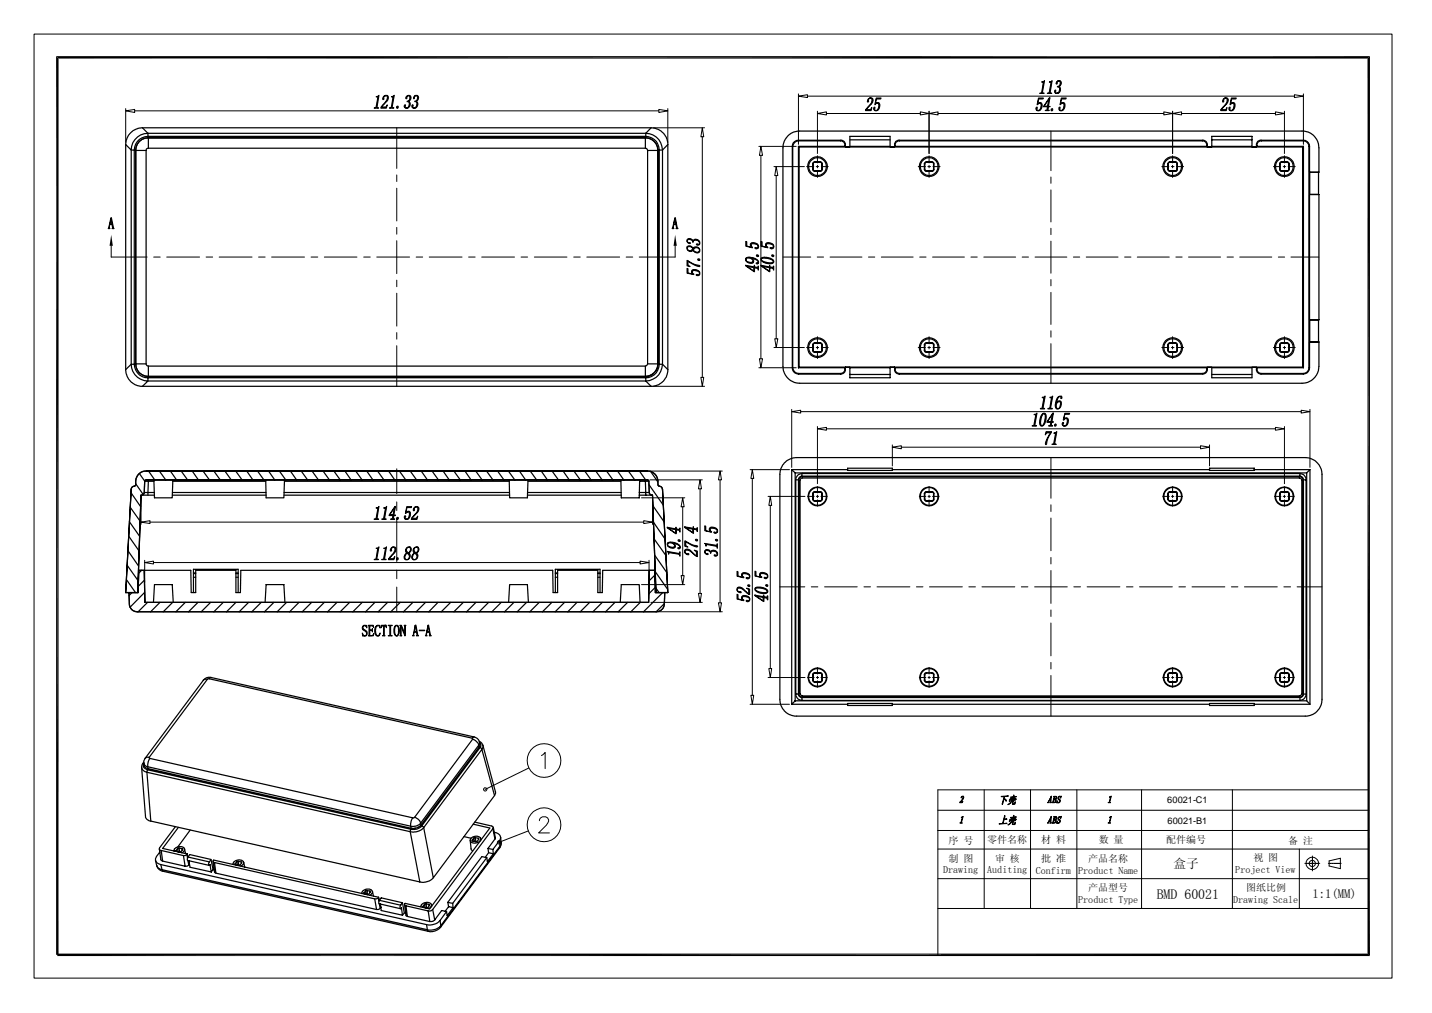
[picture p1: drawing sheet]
<svg xmlns="http://www.w3.org/2000/svg" width="297mm" height="210mm" viewBox="0 0 297 210" stroke-linecap="round" stroke-linejoin="round" font-family="sans-serif">
<defs><g id="words">
<text font-size="2.9" x="239.9" y="186.3">BMD 60021</text>
<g font-size="2.6">
<text x="243.4" y="180">盒子</text>
<text x="272.2" y="186.2">1:1(MM)</text>
</g>
<g font-size="2.1">
<text x="196.7" y="174.9">序 号</text>
<text x="196.7" y="178.6">制 图</text>
<text x="204.8" y="174.8">零件名称</text>
<text x="206.4" y="178.6">审 核</text>
<text x="215.9" y="178.7">批 准</text>
<text x="215.9" y="174.8">材 料</text>
<text x="225.7" y="178.7">产品名称</text>
<text x="227.9" y="174.8">数 量</text>
<text x="241.8" y="174.8">配件编号</text>
<text x="260" y="178.6">视 图</text>
<text x="267.2" y="174.9">备 注</text>
<text x="195.6" y="181.1">Drawing</text>
<text x="204.7" y="181.1">Auditing</text>
<text x="214.8" y="181.2">Confirm</text>
<text x="223.6" y="181.2">Product Name</text>
<text x="225.7" y="184.8">产品型号</text>
<text x="256.2" y="181.1">Project View</text>
<text x="258.5" y="184.7">图纸比例</text>
<text x="223.6" y="187.2">Product Type</text>
<text x="255.7" y="187.2">Drawing Scale</text>
</g>
<g font-size="1.9">
<text x="242.1" y="166.5">60021-C1</text>
<text x="242.1" y="170.8">60021-B1</text>
</g>
</g></defs>
<g fill="none" stroke="#000" stroke-width=".21">
<path d="M7.1 7.1h281.6v195.7h-281.6zM165.6 19.9l1.9-.3v.6zM165.6 19.5v10.4M167.5 19.9h101M268.5 19.6l1.8 .3-1.8 .3zM270.3 19.5v10.4M26.1 23l1.8-.3v.6zM26.1 22.5v7M27.9 23h108.7M82.3 26.5v8.4M82.3 36.3v1.3M82.3 39v6.8"/>
<path d="M135.5 26.5h10.6M136.6 22.7l1.9 .3-1.9 .3zM138.5 22.5v7M145.7 26.5l.3 1.9h-.6zM145.7 28.4v49.8M157.4 30.3h7.7M157.8 30.3l.3 1.9h-.6zM157.8 32.2v42.2M160.5 34.5h6.3M161 34.5l.3 1.9h-.6zM161 36.4v33.8M167.3 34.5h1.5"/>
<path d="M169.3 34.5h.5M169.5 23.5l1.9-.3v.6zM169.5 23.1v8.7M169.5 32.3v1.5M169.5 34.3v.5M169.5 35.3v1.5M170.3 34.5h1.5M171.4 23.5h19.5M190.4 34.5h1.5M190.9 23.2l1.8 .3-1.8 .3zM192.4 34.5h.6M192.7 23.5l1.9-.3v.6z"/>
<path d="M192.7 23.1v8.7M192.7 32.3v1.5M192.7 34.3v.5M192.7 35.3v1.5M193.5 34.5h1.5M194.6 23.5h46.8M218 27.2v8.2M218 36.7v1.3M218 39.4v6.6M241 34.5h1.4M241.4 23.2l1.8 .3-1.8 .3zM242.9 34.5h.6"/>
<path d="M243.2 23.5l1.9-.3v.6zM243.2 23.1v8.7M243.2 32.3v1.5M243.2 34.3v.5M243.2 35.3v1.5M244 34.5h1.5M245.1 23.5h19.4M264.1 34.5h1.5M264.5 23.2l1.9 .3-1.9 .3zM266.1 34.5h.5M266.4 23.1v8.7M266.4 32.3v1.5"/>
<path d="M266.4 34.3v.5M266.4 35.3v1.5M267.2 34.5h1.4M23.1 51v2.3h7.4M31.9 53.3h1.3M34.6 53.3h6.8M42.7 53.3h1.4M45.5 53.3h6.8M53.6 53.3h1.4M56.3 53.3h6.9M64.5 53.3h1.4M67.3 53.3h6.7"/>
<path d="M75.4 53.3h1.4M78.1 53.3h6.9M82.3 47.2v1.3M82.3 49.9v6.8M82.3 58.1v1.3M86.3 53.3h1.4M89 53.3h6.8M97.2 53.3h1.3M99.9 53.3h6.8M108.1 53.3h1.3M110.8 53.3h6.8M119 53.3h1.3"/>
<path d="M121.7 53.3h6.8M129.9 53.3h1.3M140 51v2.3h-7.4M162.4 53.3h5.7M169.5 53.3h1.3M172.2 53.3h6.6M180.1 53.3h1.3M182.8 53.3h6.6M190.7 53.3h1.4M193.4 53.3h6.6M201.4 53.3h1.3M204 53.3h6.6"/>
<path d="M212 53.3h1.3M214.7 53.3h6.6M218 47.3v1.3M218 50v6.6M218 57.9v1.4M222.6 53.3h1.3M225.3 53.3h6.6M233.2 53.3h1.4M235.9 53.3h6.6M243.9 53.3h1.3M246.5 53.3h6.6M254.5 53.3h1.3"/>
<path d="M257.1 53.3h6.7M265.1 53.3h1.3M267.8 53.3h5.8M82.3 60.8v6.8M82.3 69v1.3M82.3 71.7v8.4M145.4 78.2h.6l-.3 1.9zM157.4 76.2h7.7M157.5 74.4h.6l-.3 1.8zM160.5 72h6.3M160.7 70.2h.6l-.3 1.8zM167.3 72h1.5"/>
<path d="M169.3 72h.5M169.5 69.8v1.5M169.5 71.8v.5M169.5 72.8v1.5M170.3 72h1.5M190.4 72h1.5M192.4 72h.6M192.7 69.8v1.5M192.7 71.8v.5M192.7 72.8v1.5M193.5 72h1.5M218 60.6v6.7"/>
<path d="M218 68.6v1.3M218 71.2v8.3M241 72h1.4M242.9 72h.6M243.2 69.8v1.5M243.2 71.8v.5M243.2 72.8v1.5M244 72h1.5M264.1 72h1.5M266.1 72h.5M266.4 69.8v1.5M266.4 71.8v.5"/>
<path d="M266.4 72.8v1.5M267.2 72h1.4M82.3 97.2v5.1M134.8 99.5h10.9M134.8 97.7h15M135.5 80.1h10.6M145.2 99.5l.3 1.8h-.6zM149.3 97.7l.3 1.8h-.6zM149.3 99.5v25.5M155.6 97.4h8.1M156 97.4l.3 1.8h-.6zM156 99.2v44.9"/>
<path d="M164.2 85.3l1.9-.3v.6zM164.2 84.9v12M166.1 85.3h103.8M169.5 88.9l1.9-.3v.6zM169.5 88.4v11.9M171.4 88.9h93.1M185.1 92.7l1.8-.3v.6zM185.1 92.2v4.4M186.9 92.7h62.1M218 94.9v8.4M249 92.4l1.9 .3-1.9 .3zM250.9 92.2v4.4"/>
<path d="M264.5 88.6l1.9 .3-1.9 .3zM266.4 88.4v11.9M269.9 85l1.8 .3-1.8 .3zM271.7 84.9v12M29.2 108.2l1.9-.3v.6zM29.2 103.7v5M30 116.6l1.8-.3v.6zM30 116.2v4.5M31.1 108.2h102.4M31.8 116.6h100.9M82.3 104v1.8M82.3 107.6v8.8"/>
<path d="M82.3 118.2v1.8M132.7 116.3l1.9 .3-1.9 .3zM133 103.2h9M133.5 107.9l1.8 .3-1.8 .3zM134.6 116.2v4.5M135.3 103.7v5M141.3 119.3h.6l-.3 1.9zM141.6 103.2l.3 1.9h-.6zM141.6 105.1v14.2M145.2 101.3v21.7M159.3 102.9h7.7M159.8 102.9l.3 1.9h-.6z"/>
<path d="M159.8 104.8v33.8M167.5 102.9h1.4M169.3 102.9h.5M169.5 100.9v1.3M169.5 102.7v.5M169.5 103.6v1.3M170.3 102.9h1.3M190.7 102.9h1.3M192.5 102.9h.4M192.7 100.9v1.3M192.7 102.7v.5M192.7 103.6v1.3"/>
<path d="M193.4 102.9h1.4M218 104.6v1.4M218 107.4v6.8M218 115.6v1.3M218 118.3v6.8M241.2 102.9h1.3M243 102.9h.5M243.2 100.9v1.3M243.2 102.7v.5M243.2 103.6v1.3M243.9 102.9h1.4M264.3 102.9h1.4"/>
<path d="M266.1 102.9h.5M266.4 100.9v1.3M266.4 102.7v.5M266.4 103.6v1.3M267.1 102.9h1.3M82.3 121.7v5.1M133 121.2h9M135 124.9h10.7M136.6 126.8h13.2M144.9 123h.6l-.3 1.9zM149 125h.6l-.3 1.8zM159.5 138.6h.6l-.3 1.9z"/>
<path d="M161.7 121.7h5.2M168.3 121.7h1.3M169.5 138.4v1.3M171 121.7h6.8M179.2 121.7h1.3M181.9 121.7h6.8M190.1 121.7h1.3M192.7 138.4v1.3M192.8 121.7h6.8M200.9 121.7h1.4M203.7 121.7h6.8M211.8 121.7h1.4"/>
<path d="M214.6 121.7h6.8M218 126.4v1.4M218 129.2v6.8M218 137.3v1.4M222.7 121.7h1.4M225.5 121.7h6.8M233.6 121.7h1.4M236.3 121.7h6.9M243.2 138.4v1.3M244.5 121.7h1.4M247.2 121.7h6.8M255.4 121.7h1.3"/>
<path d="M258.1 121.7h6.8M266.3 121.7h1.4M266.4 138.4v1.3M269 121.7h5.2M109.7 159.2l-9.1 4.5M112.3 156.6l.8-.6v3.3M155.6 146h8.1M155.7 144.1h.6l-.3 1.9zM159.3 140.5h7.7M167.5 140.5h1.4M169.3 140.5h.5M169.5 140.2v.5"/>
<path d="M169.5 141.1v1.4M170.3 140.5h1.3M190.7 140.5h1.3M192.5 140.5h.4M192.7 140.2v.5M192.7 141.1v1.4M193.4 140.5h1.4M218 140v8.5M241.2 140.5h1.3M243 140.5h.5M243.2 140.2v.5M243.2 141.1v1.4"/>
<path d="M243.9 140.5h1.4M264.3 140.5h1.4M266.1 140.5h.5M266.4 140.2v.5M266.4 141.1v1.4M267.1 140.5h1.3M109.6 172.2l-6.1 2.4M111.9 170.1a.81 .81 0 0 1 .6-.8h.6a.8 .8 0 0 1 .5 1.3l-1.9 2.1h2.3M194.5 168h89.4M194.5 172.2h89.4M194.5 176h89.4M204.1 163.7v24.6"/>
<path d="M213.7 163.7v24.6M223.3 163.7v24.6M236.8 163.7v24.6M255.6 163.7v24.6M269.5 176v12.3M270.6 179h.4M271.1 179h2.2M272.2 177.5v.2M272.2 177.8h.1M272.2 177.9v.4M272.2 178.4v.4M272.2 178.9v1.6"/>
<path d="M273.3 179h.4M275.5 179h.8M275.7 178.5l2.3-.6v2.2l-2.3-.6zM276.3 179h.4M276.8 179h.1M276.9 179h.3M277.3 179h.1M277.4 179h.4M277.9 179h.3M283.9 163.7h-89.4v34.2M194.5 188.3h89.4M194.5 182.2h89.4"/>
<path d="M195.2 197.9h88.7"/>
<circle cx="112.8" cy="157.7" r="3.5"/>
<circle cx="100.6" cy="163.6" r=".33"/>
<circle cx="103.5" cy="174.6" r=".36"/>
<circle cx="112.8" cy="171" r="3.5"/>
<circle cx="272.2" cy="179" r="1.29"/>
<circle cx="272.2" cy="179" r=".65"/>
</g>
<path d="M11.6 11.6h272.5l-272 .5zM12.1 12.1l272-.5-.5 .5zM283.6 12.1l.5 186.1-.5-.5zM284.1 11.6v186.6l-.5-186.1zM23.1 48.7l.3 2.3h-.7zM140 48.7l.4 2.3h-.7zM11.6 11.6l.5 186.3h-.5zM11.6 11.6l.5 .5v185.8zM11.9 197.7h271.7l-271.7 .5zM11.9 198.2l271.7-.5 .5 .5z" fill="#000"/>
<g fill="none" stroke="#000" stroke-width=".25">
<path d="M26.1 30v46.6M27.8 31.1h.3M28.1 31.1h-.9v44.4M28.1 31.1l2.2 .1M28.1 31.1v44.4M29.5 26.5a3.5 3.5 0 0 0-3.4 3.5M29.5 26.5h105.5M29.5 26.5l1.2 1.1M30.3 31.2v44.2M30.7 28.6a2.53 2.53 0 0 0-2.6 2.5M30.7 27.6a3.5 3.5 0 0 0-3.5 3.5l-1.1-1.1M30.7 27.6v1"/>
<path d="M30.7 27.6h103.2M30.7 28.6h.1M30.7 28.6h103.2h-103.1M30.7 28.3l.1 .3M30.8 28.6a2.6 2.6 0 0 0-2.7 2.6M30.8 30.7l-.3 .1-.2 .4M30.8 28.6v2.1M30.8 30.7h103.1M133.9 28.3h-103.2a2.85 2.85 0 0 0-2.9 2.8v44.4M133.9 28.6a2.54 2.54 0 0 1 2.6 2.5M133.9 28.6a2.6 2.6 0 0 1 2.5 2.6M133.9 30.7l.2 .1 .2 .4"/>
<path d="M133.9 28.6v2.1M133.9 28.3a2.85 2.85 0 0 1 2.8 2.8v44.4a2.77 2.77 0 0 1-2.8 2.8h-103.2a2.77 2.77 0 0 1-2.9-2.8M133.9 27.6a3.5 3.5 0 0 1 3.5 3.5M133.9 28.3v.3M133.9 27.6v.7M134.3 31.2v44.2M134.3 31.2h2.1M135 26.5a3.5 3.5 0 0 1 3.5 3.5M135 26.5l-1.1 1.1M136.4 31.2v44.2M136.5 31.1v44.4M136.5 31.1h.2"/>
<path d="M136.5 31.1h.9M136.5 31.1l-.1 .1M137.4 31.1v44.4M138.5 30v46.6M138.5 30l-1.1 1.1M164.3 30.3v45.9M164.3 30.3h.1M164.4 30.3v45.9M165.6 29.1a1.27 1.27 0 0 0-1.3 1.2M165.6 29.2a1.23 1.23 0 0 0-1.2 1.1M165.6 29.1v.1M165.6 30.3v45.9"/>
<path d="M165.6 30.3l.1 .2M165.6 30.3h9.7M165.6 29.2h8.7M165.6 29.1h8.8M165.7 30.5v45.6M165.7 30.5h104.5M168.6 35.1l.3 .4M168.6 33.9v1.2M168.6 33.9v.1M168.6 35.1l.2 .3h.2M168.6 34v1.1M168.6 35.1h.1"/>
<path d="M168.9 33.6l-.3 .3M168.9 33.6h.1M168.9 35.5h1.2M168.9 33.6h1.2M169 33.6l-.2 .1-.2 .3M169 35.4l-.1 .1M169 35.4h1.1M169 33.6h1.1M170.1 33.6l.4 .4M170.1 35.4v.1M170.1 33.6h.3l.1 .3M170.1 33.6h.1"/>
<path d="M170.5 35.1l-.2 .3h-.2M170.5 34v1.1M170.5 35.1h.1M170.5 35.1l-.1 .3-.3 .1M170.5 33.9v1.2M170.5 33.9v.1M174.3 29.2l.7 .3 .3 .6M174.4 29.1l.6 .2 .3 .7M174.4 29.1l-.1 .1M175.3 30.1v.2M175.3 30.3v.1M175.3 30v.1"/>
<path d="M175.3 30v.4M175.3 30.4h1v-2.1h8.3v2.1h.9M176.3 30.3h8.3M176.3 29h8.3M185.5 30v.4M185.5 30l.1 .1M185.6 30.3l-.1 .1M185.6 30.1v.2M185.6 30.3h64.7M186.5 29.1l-.7 .2-.3 .7M186.5 29.1l.1 .1M186.5 29.1h63"/>
<path d="M186.6 29.2l-.7 .2-.3 .7M186.6 29.2h62.8M191.7 35.1l.4 .4M191.7 33.9v1.2M191.7 33.9l.1 .1M191.8 35.1l.2 .3h.2M191.8 35.1h-.1M191.8 34v1.1M192.1 33.6l-.4 .3M192.1 33.6h.1M192.1 35.5h1.2M192.1 33.6h1.2"/>
<path d="M192.2 33.6l-.4 .4M192.2 35.4l-.1 .1M192.2 35.4h1M192.2 33.6h1M193.2 33.6l.4 .4M193.2 35.4l.1 .1M193.3 33.6l.4 .2v.1M193.3 33.6h-.1M193.6 35.1l-.1 .3h-.3M193.6 34v1.1M193.6 35.1h.1M193.7 35.1v.2l-.4 .2"/>
<path d="M193.7 33.9l-.1 .1M193.7 33.9v1.2M242.2 35.1l.4 .4M242.2 33.9v1.2M242.2 33.9l.1 .1M242.3 35.1l.2 .3h.2M242.3 35.1h-.1M242.3 34v1.1M242.6 33.6l-.4 .3M242.6 35.5h1.2M242.6 33.6h1.2M242.6 33.6h.1"/>
<path d="M242.7 33.6l-.4 .4M242.7 35.4l-.1 .1M242.7 35.4h1M242.7 33.6h1M243.7 33.6l.4 .4M243.7 35.4l.1 .1M243.8 33.6l.3 .1 .1 .2M243.8 33.6h-.1M244.1 35.1l-.1 .3h-.3M244.1 34v1.1M244.1 35.1h.1M244.2 35.1l-.1 .2-.3 .2"/>
<path d="M244.2 33.9l-.1 .1M244.2 33.9v1.2M249.4 29.2l.6 .2 .3 .7M249.5 29.1l.6 .2 .3 .7M249.5 29.1l-.1 .1M250.3 30.1v.2M250.3 30.3l.1 .1M250.4 30l-.1 .1M250.4 30.4h.9v-2.1h8.4v2.1h.9M250.4 30v.4M251.3 30.3h8.4M251.3 29h8.4"/>
<path d="M260.6 30v.4M260.6 30l.1 .1M260.7 30.3l-.1 .1M260.7 30.3h9.6M260.7 30.1v.2M261.5 29.1l-.7 .3-.2 .6M261.5 29.1h8.8M261.5 29.1l.1 .1M261.6 29.2l-.6 .2-.3 .7M261.6 29.2h8.7M265.4 35.1l.1 .2 .3 .2M265.4 33.9v1.2"/>
<path d="M265.4 33.9l.1 .1M265.5 35.1l.1 .3h.2M265.5 35.1h-.1M265.5 34v1.1M265.8 33.6l-.3 .1-.1 .2M265.8 35.5h1.2M265.8 33.6h1.2M265.8 33.6h.1M265.8 33.6l-.3 .4M265.8 35.4h1.1M265.8 33.6h1.1M265.8 35.4v.1"/>
<path d="M266.9 33.6l.3 .1 .1 .3M266.9 35.4l.1 .1M267 33.6l.4 .3M267 33.6h-.1M267.3 35.1l-.1 .2-.3 .1M267.3 34v1.1M267.3 35.1h.1M267.4 35.1l-.4 .4M267.4 33.9l-.1 .1M267.4 33.9v1.2M270.2 30.5v45.6M270.3 29.1a1.27 1.27 0 0 1 1.3 1.2"/>
<path d="M270.3 29.2a1.16 1.16 0 0 1 1.2 1.1M270.3 30.3l-.1 .2M270.3 29.1v.1M270.3 30.3v45.9M271.5 30.3h.1M271.5 30.3v45.9M271.6 35.7h2M271.6 30.3v5.4M271.6 35.7h.1M271.6 35.7v4.6M273.5 35.7v4.6M273.6 35.7h-2"/>
<path d="M273.6 35.7v-5.1a3.5 3.5 0 0 0-3.6-3.4h-104.1a3.5 3.5 0 0 0-3.5 3.4v45.4a3.5 3.5 0 0 0 3.5 3.5h104.1a3.5 3.5 0 0 0 3.6-3.5v-5.1M271.6 40.3h2M271.6 40.3v26M271.6 40.3h1.9M271.6 40.3h.1M273.5 40.3h.1M273.6 40.3v26M26.1 76.6a3.5 3.5 0 0 0 3.4 3.5M27.2 75.5a3.5 3.5 0 0 0 3.5 3.5l-1.2 1.1M27.2 75.5h.9M27.2 75.5l-1.1 1.1M27.8 75.5h.3"/>
<path d="M28.1 75.5a2.53 2.53 0 0 0 2.6 2.6M30.3 75.4v.2l.5 .3M30.3 75.4h-2.2a2.6 2.6 0 0 0 2.7 2.6M30.7 78.1h103.2M30.7 78.1v.9h103.2M30.8 75.9h103.1M30.8 75.9l-.1 2.4M30.8 78l-.1 .1M133.9 75.9v2.4M133.9 78.2h.1M133.9 78.2v.8M133.9 79l1.1 1.1"/>
<path d="M134.3 75.4l-.4 .5M134.3 75.4h2.1M135.4 77.5l-1.5 .7M135.4 77.5l-.7 .4-.8 .2M136 77l-.6 .5M136.4 75.4a2.6 2.6 0 0 1-2.5 2.6M136.4 75.4l.1 .1M136.5 75.7l-.2 .8-.3 .5M136.5 75.5l-.2 .8-.3 .7M136.5 75.5h.9M137.4 75.5a3.5 3.5 0 0 1-3.5 3.5M137.4 75.5l1.1 1.1"/>
<path d="M138.5 76.6a3.4 3.4 0 0 1-3.5 3.5M164.3 76.2a1.25 1.25 0 0 0 1.3 1.3M164.3 76.2h.1M164.4 76.2a1.23 1.23 0 0 0 1.2 1.2M165.6 77.4v.1M165.6 77.5h8.8M165.6 77.4h8.7M165.6 76.2h9.7M165.7 76.1l-.1 .1M165.7 76.1h104.5M168.6 72.7l.1 .3h.2M168.6 71.5v1.2"/>
<path d="M168.6 71.5h.1M168.6 72.6l.1 .2 .3 .2M168.6 71.5v1.1M168.6 72.6v.1M168.9 71.1l-.3 .4M168.9 71.1l.1 .1M168.9 73h1.2M168.9 71.1h1.2M169 71.2l-.3 .1-.1 .2M169 73h-.1M169 73h1.1M169 71.2h1.1"/>
<path d="M170.1 71.2l.4 .3M170.1 73h.1M170.1 71.1l.3 .1 .1 .3M170.1 71.1v.1M170.5 72.6l-.4 .4M170.5 71.5v1.1M170.5 72.6v.1M170.5 72.7l-.1 .3h-.3M170.5 71.5v1.2M170.5 71.5h.1M174.3 77.4l.1 .1M175.3 76.5l-.3 .6-.7 .3"/>
<path d="M175.3 76.5v.1M175.3 76.2v.3M175.3 76.6l-.3 .7-.6 .2M175.3 76.2v.4M175.3 76.2h1v2.1h8.3v-2.1h.9M175.3 76.2h.1M176.3 77.6h8.3M176.3 76.2h8.3M185.5 76.6l.3 .7 .7 .2M185.5 76.2h.1M185.5 76.2v.4M185.6 76.5l.4 .8 .6 .1"/>
<path d="M185.6 76.2v.3M185.6 76.2h64.7M185.6 76.5l-.1 .1M186.5 77.5h63M186.6 77.4h62.8M186.6 77.4l-.1 .1M191.7 72.7l.2 .3h.2M191.7 71.5h.1M191.7 71.5v1.2M191.8 72.6l.4 .4M191.8 71.5v1.1M191.8 72.6l-.1 .1"/>
<path d="M192.1 71.1l-.4 .4M192.1 71.1l.1 .1M192.1 73h1.2M192.1 71.1h1.2M192.2 71.2l-.4 .3M192.2 73h1M192.2 71.2h1M192.2 73h-.1M193.2 71.2l.4 .3M193.2 73h.1M193.3 71.1l.4 .2v.2M193.3 71.1l-.1 .1"/>
<path d="M193.6 72.6l-.4 .4M193.6 72.6l.1 .1M193.6 71.5v1.1M193.7 72.7v.1l-.4 .2M193.7 71.5v1.2M193.7 71.5h-.1M242.2 72.7l.2 .3h.2M242.2 71.5h.1M242.2 71.5v1.2M242.3 72.6l.4 .4M242.3 71.5v1.1M242.3 72.6l-.1 .1"/>
<path d="M242.6 71.1l-.4 .4M242.6 73h1.2M242.6 71.1h1.2M242.6 71.1l.1 .1M242.7 71.2l-.4 .3M242.7 73h1M242.7 71.2h1M242.7 73h-.1M243.7 71.2l.4 .3M243.7 73h.1M243.8 71.1l.3 .1 .1 .3M243.8 71.1l-.1 .1"/>
<path d="M244.1 72.6l-.4 .4M244.1 72.6l.1 .1M244.1 71.5v1.1M244.2 72.7l-.2 .3h-.2M244.2 71.5v1.2M244.2 71.5h-.1M249.4 77.4l.1 .1M250.3 76.5l-.4 .8-.5 .1M250.3 76.5l.1 .1M250.3 76.2v.3M250.4 76.6l-.3 .7-.6 .2M250.4 76.2h.9v2.1h8.4v-2.1h.9"/>
<path d="M250.4 76.2v.4M250.4 76.2h-.1M251.3 77.6h8.4M251.3 76.2h8.4M260.6 76.6l.2 .6 .7 .3M260.6 76.2h.1M260.6 76.2v.4M260.7 76.5l.4 .8 .5 .1M260.7 76.2h9.6M260.7 76.2v.3M260.7 76.5l-.1 .1M261.5 77.5h8.8"/>
<path d="M261.6 77.4h8.7M261.6 77.4l-.1 .1M265.4 72.7l.1 .3h.3M265.4 71.5h.1M265.4 71.5v1.2M265.5 72.6l.3 .4M265.5 71.5v1.1M265.5 72.6l-.1 .1M265.8 71.1l-.3 .1-.1 .3M265.8 73h1.2M265.8 71.1h1.2M265.8 71.1v.1"/>
<path d="M265.8 71.2l-.3 .3M265.8 73h1.1M265.8 71.2h1.1M265.8 73h.1M266.9 71.2l.3 .1 .1 .2M266.9 73h.1M267 71.1l.4 .4M267 71.1l-.1 .1M267.3 72.6l-.1 .2-.3 .2M267.3 72.6l.1 .1M267.3 71.5v1.1M267.4 72.7l-.2 .3h-.2"/>
<path d="M267.4 71.5v1.2M267.4 71.5h-.1M270.2 76.1l.1 .1M270.3 77.4v.1M271.5 76.2a1.16 1.16 0 0 1-1.2 1.2M271.5 76.2h.1M271.6 76.2a1.34 1.34 0 0 1-1.3 1.3M271.6 70.9h2M271.6 66.3h2M271.6 66.3h.1M271.6 70.9v5.3M271.6 66.3h1.9"/>
<path d="M271.6 66.3v4.6M273.5 66.3l.1 4.6M273.6 66.3h-.1M28.9 98.2l1.1 1.5M29.5 80.1h105.5M30 99.8h.8M30 99.8l-.1 2.3a.59 .59 0 0 1-.7 .6M30 99.8l-.1 2.3M30.3 99.5l-.3 .3M30.3 97.7a2.29 2.29 0 0 0-2.2 2.8M30.3 97.7a2.17 2.17 0 0 0-2.2 2v.8M30.3 99.5h104"/>
<path d="M30.3 97.7h104M30.8 99.8h1.2M30.8 99.8l-.1 2.3M30.8 99.5v.3M30.8 97.7l1.3 1.8M31.9 99.5l.1 3.7h3.7l.1-3.7M33.1 97.7l1.3 1.8M35.3 97.7l1.3 1.8M35.8 99.8h19.3M37.6 97.7l1.3 1.8M39.9 97.7l1.2 1.8M42.1 97.7l1.3 1.8"/>
<path d="M44.4 97.7l1.3 1.8M46.6 97.7l1.4 1.8M48.9 97.7l1.3 1.8M51.2 97.7l1.2 1.8M53.4 97.7l1.3 1.8M55.1 99.5l.1 3.7h3.7l.1-3.7M55.7 97.7l1.3 1.8M57.9 97.7l1.4 1.8M59 99.8h46.6M60.2 97.7l1.3 1.8M62.5 97.7l1.3 1.8M64.7 97.7l1.3 1.8"/>
<path d="M67 97.7l1.3 1.8M69.2 97.7l1.4 1.8M71.5 97.7l1.3 1.8M73.8 97.7l1.3 1.8M76.1 97.7l1.2 1.8M78.3 97.7l1.3 1.8M80.6 97.7l1.3 1.8M82.8 97.7l1.4 1.8M85.1 97.7l1.3 1.8M87.4 97.7l1.2 1.8M89.6 97.7l1.3 1.8M91.9 97.7l1.3 1.8"/>
<path d="M94.1 97.7l1.4 1.8M96.4 97.7l1.3 1.8M98.7 97.7l1.3 1.8M100.9 97.7l1.3 1.8M103.2 97.7l1.3 1.8M105.4 97.7l1.4 1.8M105.6 99.5l.1 3.7h3.7l.1-3.7M107.7 97.7l1.3 1.8M109.5 99.8h19.3M110 97.7l1.3 1.8M112.3 97.7l1.2 1.8M114.5 97.7l1.3 1.8"/>
<path d="M116.8 97.7l1.3 1.8M119 97.7l1.3 1.8M121.3 97.7l1.3 1.8M123.6 97.7l1.3 1.8M125.8 97.7l1.3 1.8M128.1 97.7l1.3 1.8M128.8 99.5l.1 3.7h3.7l.1-3.7M130.3 97.7l1.3 1.8M132.6 97.7l1.3 1.8M132.7 99.8h1.2M133.9 99.8h.7M133.9 99.5v.3"/>
<path d="M133.9 99.8v2.3M134.3 99.5l.3 .3M134.3 97.7a2.1 2.1 0 0 1 2.1 2M134.3 99.5l.3 .1 .1 2.5M134.6 99.8l.1 2.3M135 97.7l1.4 2.2M136.4 99.7l.1 .8 .2 .3M136.4 99.7l.1 .9 .2 .2M162.7 96l1.2-.9 1.1-.2h105.7a3.5 3.5 0 0 1 3.5 3.4v46.7a3.5 3.5 0 0 1-3.5 3.5h-105.5a3.5 3.5 0 0 1-3.5-3.5v-46.8l.2-1zM164.2 97.4v48.6M164.2 97.4l.7 .6M164.2 97.4h11.6"/>
<path d="M164.9 98v47.3M164.9 98h106.1M165 99.5v44.4M165 99.5h.6M165.6 99.5v44.4M165.6 99.5l.1 .1M165.7 99.6v44.2M165.7 99.6h.2M165.9 99.6v44.2M166.3 98.2a1.27 1.27 0 0 0-1.3 1.3M166.3 98.7a.72 .72 0 0 0-.7 .8M166.3 98.2v.5"/>
<path d="M166.3 98.7l.1 .1M166.3 98.7h103.3M166.3 98.2h103.3M166.4 98.8a.72 .72 0 0 0-.7 .8M166.4 99.1l-.4 .2-.1 .3M166.4 98.8v.3M166.4 99.1h103.1M166.4 98.8h103.1M175.8 97.1h9.3v.4h-9.3zM185.1 97.4h65.8M250.9 97.1h9.2v.4h-9.2zM260.1 97.4h11.6"/>
<path d="M269.5 98.8a.72 .72 0 0 1 .7 .8v44.2M269.5 99.1l.4 .2 .1 .3M269.5 98.8v.3M269.6 98.2a1.27 1.27 0 0 1 1.3 1.3M269.6 98.7a.72 .72 0 0 1 .7 .8M269.6 98.7l-.1 .1M269.6 98.2v.5M270 99.6v44.2M270.3 99.5l-.3 .1M270.3 99.5v44.4M270.3 99.5h.6M270.9 99.5v44.4"/>
<path d="M271 98v47.3M271.7 97.4l-.7 .6M271.7 97.4v48.6M26.4 117.2l2.3 3.2M26.5 114.2l2.2 3.1M26.7 111.2l2.2 3.1M26.8 108.2l2.1 3M27 105.1l2.1 3M27.2 102.1l2 2.9M27.2 101.4l-1.1 21.4h2.6l.1-4.6h10.8l.1 4.6h.9v-4.6h8.3v4.6h1v-4.6h64.7l.1 4.6h.9v-4.6h8.4v4.6h.9l.1-4.6h10.8l.1 4.6M27.8 100.8l-.5 .3-.1 .3M27.8 100.8a.65 .65 0 0 0-.6 .6"/>
<path d="M28.1 100.5l-.3 .3M28.1 100.3l1.6 2.2M29.2 102.7h2.8M29.2 102.7l-.6 20.1M29.4 118.2l-.7 .7M29.9 102.1h.8M29.9 102.1l-.1 .3-.4 .3M29.9 118.2l.1 6.7h104.5l.2-6.7M30.7 102.1h1.3M30.7 102.1v.6M35.8 102.1h19.4M35.8 102.7h19.4"/>
<path d="M40.1 119.7h.5M40.1 118.8h.5M40.1 118.9h.5M48.9 119.7h.5M48.9 118.8h.5M48.9 118.9h.5M58.9 102.1h46.8M58.9 102.7h46.8M109.4 102.1h19.4M109.4 102.7h19.5M115.2 119.7h.4M115.2 118.8h.4"/>
<path d="M115.2 118.9h.4M124 119.7h.5M124 118.8h.5M124 118.9h.5M132.6 102.7h2.7l.8 20.1h2.4h-2.6M132.6 102.1h1.3M133.9 102.1h.8M133.9 102.1v.6M134.6 100.5l3 4.2M134.7 102.1v.3l.5 .3-.3-.1zM135.4 104.9l2.3 3.3M135.5 108.3l2.4 3.4"/>
<path d="M135.6 111.7l2.5 3.5M135.8 115.1l2.5 3.6M135.8 119.2l-1.2 1.2M135.9 118.5l2.6 3.7M136.7 100.8l.4 .1 .3 .5M136.7 100.8a.65 .65 0 0 1 .7 .6M137.4 101.4l1.1 21.4M168.6 103.5l.3 .4M168.6 102.3v1.2M168.6 102.3v.1M168.6 103.5l.2 .3h.2M168.6 102.4v1.1"/>
<path d="M168.6 103.5h.1M168.9 101.9l-.3 .4M168.9 101.9l.1 .1M168.9 103.9h1.2M168.9 101.9h1.2M169 102l-.2 .1-.2 .3M169 103.8l-.1 .1M169 103.8h1.1M169 102h1.1M170.1 102l.2 .1 .2 .3M170.1 103.8v.1M170.1 101.9l.4 .2v.2"/>
<path d="M170.1 101.9v.1M170.5 103.5l-.2 .3h-.2M170.5 102.4v1.1M170.5 103.5h.1M170.5 103.5v.2l-.4 .2M170.5 102.3v1.2M170.5 102.3v.1M191.7 103.5l.4 .4M191.7 102.3v1.2M191.7 102.3l.1 .1M191.8 103.5l.2 .3h.2M191.8 102.4v1.1"/>
<path d="M191.8 103.5h-.1M192.1 101.9l-.4 .4M192.1 101.9l.1 .1M192.1 103.9h1.2M192.1 101.9h1.2M192.2 102l-.2 .1-.2 .3M192.2 103.8l-.1 .1M192.2 103.8h1M192.2 102h1M193.2 102l.3 .1 .1 .3M193.2 103.8l.1 .1M193.3 101.9l.4 .2v.2"/>
<path d="M193.3 101.9l-.1 .1M193.6 103.5l-.2 .3h-.2M193.6 102.4v1.1M193.6 103.5h.1M193.7 103.5v.2l-.4 .2M193.7 102.3v1.2M193.7 102.3l-.1 .1M242.2 103.5l.4 .4M242.2 102.3v1.2M242.2 102.3l.1 .1M242.3 103.5l.2 .3h.2M242.3 102.4v1.1"/>
<path d="M242.3 103.5h-.1M242.6 101.9l-.4 .4M242.6 103.9h1.2M242.6 101.9h1.2M242.6 101.9l.1 .1M242.7 102l-.2 .1-.2 .3M242.7 103.8l-.1 .1M242.7 103.8h1M242.7 102h1M243.7 102l.3 .1 .1 .3M243.7 103.8l.1 .1M243.8 101.9l.3 .2 .1 .2"/>
<path d="M243.8 101.9l-.1 .1M244.1 103.5l-.2 .3h-.2M244.1 102.4v1.1M244.1 103.5h.1M244.2 103.5l-.1 .2-.3 .2M244.2 102.3v1.2M244.2 102.3l-.1 .1M265.4 103.5l.1 .2 .3 .2M265.4 102.3v1.2M265.4 102.3l.1 .1M265.5 103.5l.2 .3h.1M265.5 102.4v1.1"/>
<path d="M265.5 103.5h-.1M265.8 101.9l-.3 .2-.1 .2M265.8 103.9h1.2M265.8 101.9h1.2M265.8 101.9v.1M265.8 102l-.2 .1-.1 .3M265.8 103.8v.1M265.8 103.8h1.1M265.8 102h1.1M266.9 102l.3 .1 .1 .3M266.9 103.8l.1 .1M267 101.9l.4 .4"/>
<path d="M267 101.9l-.1 .1M267.3 103.5l-.1 .2-.3 .1M267.3 102.4v1.1M267.3 103.5h.1M267.4 103.5l-.4 .4M267.4 102.3v1.2M267.4 102.3l-.1 .1M26.2 120.2l1.9 2.6M26.7 122.8l.1 2.4a1.63 1.63 0 0 0 1.7 1.6l-1.1-.3-.5-.7zM27.4 122.8l-.7 .7M28.5 126.8h107.6M30 120.3l-1.3 1.2"/>
<path d="M30 122.8l-3 3.1M30.6 124.9l-1.9 1.9M31.8 124.9l.2-3.7h3.7l.2 3.7M33.2 124.9l-2 1.9M35.8 124.9l-1.9 1.9M38.4 124.9l-1.9 1.9M40.1 122.8v-4.8h9.3v4.8M41.1 124.9l-2 1.9M43.7 124.9l-2 1.9M46.3 124.9l-1.9 1.9M48.9 124.9l-1.9 1.9M51.6 124.9l-2 1.9"/>
<path d="M54.2 124.9l-2 1.9M55 124.9l.2-3.7h3.7l.2 3.7M56.8 124.9l-1.9 1.9M59.4 124.9l-1.9 1.9M62 124.9l-1.9 1.9M64.6 124.9l-1.9 1.9M67.3 124.9l-2 1.9M69.9 124.9l-2 1.9M72.5 124.9l-1.9 1.9M75.1 124.9l-1.9 1.9M77.8 124.9l-2 1.9M80.4 124.9l-2 1.9"/>
<path d="M83 124.9l-1.9 1.9M85.6 124.9l-1.9 1.9M88.3 124.9l-2 1.9M90.8 124.9l-1.9 1.9M93.5 124.9l-2 1.9M96.1 124.9l-2 1.9M98.7 124.9l-1.9 1.9M101.3 124.9l-1.9 1.9M104 124.9l-2 1.9M105.5 124.9l.2-3.7h3.7l.2 3.7M106.6 124.9l-2 1.9M109.2 124.9l-1.9 1.9"/>
<path d="M111.8 124.9l-1.9 1.9M114.5 124.9l-2 1.9M115.2 122.8v-4.8h9.3v4.8M117.1 124.9l-2 1.9M119.7 124.9l-1.9 1.9M122.3 124.9l-2 1.9M124.9 124.9l-1.9 1.9M127.5 124.9l-1.9 1.9M128.6 124.9l.3-3.7h3.7l.1 3.7M130.2 124.9l-2 1.9M132.8 124.9l-2 1.9M135.9 122.8h2l-.1 2.5-.2 .6-.7 .8-.8 .1"/>
<path d="M135.9 121.7l-1.3 1.4M136 121.9l.7 .9M137.4 122.8l-3.9 4M137.8 125.1l-1.7 1.7h-107.6M137.9 122.8l-.1 2.4a1.63 1.63 0 0 1-1.7 1.6M168.6 139.8v1.2M168.6 139.8v.1M168.6 139.9v1.1M168.9 139.5h-.2l-.1 .3M168.9 139.5h.1M168.9 139.5h1.2M169 139.5l-.3 .2-.1 .2"/>
<path d="M169 139.5h1.1M170.1 139.5l.4 .4M170.1 139.5h.3l.1 .3M170.1 139.5h.1M170.5 139.9v1.1M170.5 139.8v1.2M170.5 139.8v.1M191.7 139.8v1.2M191.7 139.8l.1 .1M191.8 139.9v1.1M192.1 139.5h1.1M192.1 139.5h-.2l-.2 .3"/>
<path d="M192.1 139.5h.1M192.2 139.5l-.4 .4M192.2 139.5h1M193.2 139.5l.4 .4M193.3 139.5l.4 .2v.1M193.6 139.9v1.1M193.7 139.8v1.2M193.7 139.8l-.1 .1M242.2 139.8v1.2M242.2 139.8l.1 .1M242.3 139.9v1.1M242.6 139.5h-.2l-.2 .3"/>
<path d="M242.6 139.5h1.2M242.6 139.5h.1M242.7 139.5l-.4 .4M242.7 139.5h1M243.7 139.5l.4 .4M243.8 139.5h.2l.2 .3M243.8 139.5h-.1M244.1 139.9v1.1M244.2 139.8v1.2M244.2 139.8l-.1 .1M265.4 139.8v1.2M265.4 139.8l.1 .1"/>
<path d="M265.5 139.9v1.1M265.8 139.5h-.3l-.1 .3M265.8 139.5h1.2M265.8 139.5h.1M265.8 139.5l-.3 .4M265.8 139.5h1.1M266.9 139.5l.3 .2 .1 .2M267 139.5h.2l.2 .3M267 139.5h-.1M267.3 139.9v1.1M267.4 139.8v1.2M267.4 139.8l-.1 .1"/>
<path d="M29.4 159.1l.8 10.3 .4 .6 .7 .2M29.4 159.1a1.26 1.26 0 0 0 1.1 1M29.6 158.3l-.2 .8M29.8 158.3l-.1 .4a.99 .99 0 0 0 .9 .8M29.8 158.1v.1M29.8 158.2a.88 .88 0 0 0 .8 .8M29.8 158.2l-.2 .1M29.8 158.2l.1 .4a.8 .8 0 0 0 .8 .7M29.8 158.3h.1M29.8 158l-.2 .3M30.1 157.2l-.3 .9M30.6 159.5l-.1 .6"/>
<path d="M30.6 159.5v.1M30.6 159l54.6 12.3M30.6 159.6l54.6 12.3M30.6 159l.1 .3M30.7 159.3l-.1 .3M30.7 159.3l-.1 .2M30.7 159.3l54.6 12.4M30.7 159.3h.1M30.9 157h-.3l-.5 .2M30.9 157l.2 .2M31.1 157.2l-.4 .7-.1 1.1M31.1 157.2l54.5 12.3"/>
<path d="M42.2 141l-12.1 16.2M43 140.8l-12.1 16.2M43.4 140.7l-.9 .1-.3 .2M43.4 140.7l54.5 12.3M43.8 140.5l-.4 .2M43.8 140.5a1.47 1.47 0 0 0-1.6 .5M43.8 140.5l54.5 12.3M98 153.3a1.87 1.87 0 0 1 1.3 1.2M98 153.3l-12 16.2M98.3 152.8l-.4 .2 .1 .3M98.3 152.8a1.38 1.38 0 0 1 1.1 1M99.3 154.5l-12.1 16.1"/>
<path d="M99.3 154.5l.1 .3M99.4 154.8l.2 .2M99.4 153.7l.5 .4 .3 .4M99.4 154.8l-12.1 16.2M99.4 154.8h.1M99.4 153.8l-.1 .7M99.4 153.8l.2 .4M99.5 153.9l.2 .4-.1 .7M99.6 154.2l-.2 .6M99.6 155l-12.1 16.2M99.6 154.2h.1M100.2 154.5l2.6 9.7-.2 .7"/>
<path d="M100.2 154.5v.5l-.3 .4-.3-.4M164.2 146h11.6M164.9 145.3l-.7 .7M164.9 145.3h106.1M165 143.9a1.34 1.34 0 0 0 1.3 1.3M165 143.9h.6M165.6 143.9a.72 .72 0 0 0 .7 .7M165.7 143.8a.72 .72 0 0 0 .7 .7M165.7 143.8l-.1 .1M165.7 143.8h.2M165.9 143.8l.5 .5M166.3 144.6v.6"/>
<path d="M166.3 145.2h103.3M166.3 144.6h103.3M166.4 144.3v.2M166.4 144.5l-.1 .1M166.4 144.5h103.1M166.4 144.3h103.1M168.6 141l.3 .4M168.6 141l.2 .3h.2M168.6 141h.1M168.9 141.4h1.2M169 141.3l-.1 .1M169 141.3h1.1"/>
<path d="M170.1 141.3v.1M170.5 141l-.4 .3M170.5 141h.1M170.5 141l-.1 .3-.3 .1M175.8 145.8h9.3v.5h-9.3zM185.1 146h65.8M191.7 141l.4 .4M191.8 141l.4 .3M191.8 141h-.1M192.1 141.4h1.2M192.2 141.3h1M192.2 141.3l-.1 .1"/>
<path d="M193.2 141.3l.1 .1M193.6 141l-.4 .3M193.6 141h.1M193.7 141v.2l-.4 .2M242.2 141l.4 .4M242.3 141l.4 .3M242.3 141h-.1M242.6 141.4h1.2M242.7 141.3h1M242.7 141.3l-.1 .1M243.7 141.3l.1 .1M244.1 141l-.4 .3"/>
<path d="M244.1 141h.1M244.2 141l-.1 .3-.3 .1M250.9 145.8h9.2v.5h-9.2zM260.1 146h11.6M265.4 141l.1 .3 .3 .1M265.5 141l.3 .3M265.5 141h-.1M265.8 141.4h1.2M265.8 141.3h1.1M265.8 141.3v.1M266.9 141.3l.1 .1M267.3 141l-.1 .2-.3 .1"/>
<path d="M267.3 141h.1M267.4 141l-.4 .4M269.5 144.5l.1 .1M269.5 144.3v.2M269.6 144.6v.6M270 143.8l-.5 .5M270 143.8h.2M270.2 143.8a.72 .72 0 0 1-.7 .7M270.2 143.8l.1 .1M270.3 143.9a.72 .72 0 0 1-.7 .7M270.3 143.9h.6M270.9 143.9a1.34 1.34 0 0 1-1.3 1.3"/>
<path d="M271 145.3l.7 .7M30.5 160.1l54.6 12.3M30.5 160.1l.8 10.1M31.3 170.2l55.8 12.6M32.3 178.4l.2 1M32.5 179.4a1.28 1.28 0 0 0 1.1 .9M32.5 179.4a1.56 1.56 0 0 0 1.4 1.2M33.1 176l.3 .3M33.1 176l.3 2.3 .3 .2M33.1 176.6l-.6 .9a1.07 1.07 0 0 0-.1 1.2 1.07 1.07 0 0 0 1 .5M33.4 179.2l55.1 12.5M33.4 179.2l.2 1.1"/>
<path d="M33.4 176.3l4.6 1.1M33.4 176.3l.3 2.2M33.7 178.5l4.7 1.1M36.4 171.4l-3.3 4.4v.2M36.5 176.3v.2M36.8 175.9l-.3 .4M36.8 175.9l.1 .7M37 171.5l-3.3 4.4 5.2 1.1M37.1 175.8l-.3 .1M37.1 175.8l.7 .1M37.1 175.8l.2 .8M37.8 175.9l.1 .2-.5 .5-.9-.1v-.2"/>
<path d="M37.8 175.9v.3M38 177.4l.4 2.2M38.3 176a.68 .68 0 0 1-.6 .8M38.3 176a1.32 1.32 0 0 0-2.1 0l-.1 .4M38.3 176l.2 1M38.8 177.2l-.4 .2h-.4M38.8 177.2l.1 .7M38.9 177l-.1 .2M38.9 177l.1 .7M39 177.7l-.1 .7 4.5 1M39 178.4l.2 .9M39.1 178.4l.2 .7"/>
<path d="M39.2 179.3l-.3 .2-.5 .1M39.2 178.5l.2 1.3 4.4 1M39.3 179.1l-.1 .2M39.3 179.1v.1M39.4 177.2l4.4 1-.4 .5-4.4-1zM39.4 172.1l-2.5 3.5M43.4 179.4l.2-.2 .2 1.6M43.4 178.7l-.1 .4 .1 .3M43.8 178.2l.4 2.1M44.2 178.6l.3 2.2 .3 .2M44.5 178.8l-.3-.2 .1-.3 34.2 7.7M44.5 178.8l33.2 7.5"/>
<path d="M44.5 178.8l.3 2.2M48.8 179.1v.1M49.1 178.6l-.3 .5M49.1 178.6l.1 .8M49.4 178.6h-.3M49.4 178.6l.1 .8M49.4 178.6l.6 .1M50 178.7l.2 .1-.5 .6-.9-.1v-.2M50 178.7l.1 .2M50.5 178.8v.3l-.6 .5M50.5 178.8v-.2a1.3 1.3 0 0 0-2.2 .6M50.5 178.8l.2 .9"/>
<path d="M85.1 172.4l2 10.4M85.2 171.3l.1 .4M85.2 171.9l-.1 .5M85.2 171.9h.1M85.3 171.7h.9M85.3 171.7l-.1 .2M85.6 169.5l-.3 .8-.1 1M86 169.5h-.4M86 169.5a1.69 1.69 0 0 1 1.2 1.1M86.2 171.7l-1 .2M86.6 171.5l-.4 .2M87.2 170.6a2.07 2.07 0 0 1-2 .7"/>
<path d="M87.2 170.6l.1 .4M87.3 171.1l-.7 .4M87.3 171.1l.2 .1M87.3 171l.2 .2M87.3 171v.1M87.5 171.2l.4 .4M87.5 171.2a2.59 2.59 0 0 1-2.3 .7M87.9 171.6l-.5 .4-.8 .4-.8 .1-.7-.1M96.2 173.4l1.5 .4M97.5 174.2l.2 1.9 .3 .3M98 174.2v.1M98.1 170.8l3.5 .9-12.5 16.7-5.1-1.1-.1 .3 .3 .2"/>
<path d="M98.2 173.7l.2 .7M98.2 173.7l-.2 .5M98.5 170.4l3.5 .8 .3 .3M98.5 173.6l-.3 .1M98.5 173.6l.2 .9M98.5 173.6l.7 .2M99.2 173.8l.1 .2-.4 .5-.9-.1v-.2M99.2 173.8v.2M99.7 173.9a1.26 1.26 0 0 1-1.9 .8l-.3-.5M99.7 173.9l-.1-.3-.6-.3-.8 .2a.8 .8 0 0 0-.7 .7M99.7 173.9l.1 .2M101 177.8l-7.1 9.5"/>
<path d="M101 177.8l-1.1-.2-7 9.5M101.2 175.9l.1 .9-.7 1M101.2 175.9l1 .2M101.3 176.8l1 .2M102.2 171.8l-12.5 16.7M102.2 176.1l.1 .9M102.2 171.8l.5 2.1M102.3 171.5l-.1 .3M102.3 171.5l.4 2.1v.3M102.3 177l-1.2 1.6-.1-.8M102.5 172.5a1.12 1.12 0 0 1 1.1 .6 1.12 1.12 0 0 1 0 1.2M102.6 164.9l-12.7 17.1-2-10.4"/>
<path d="M102.6 164.9l-2.7-9.5-12 16.2M102.7 173.9l-1.5 2M103.6 174.3l-1.4 1.8M103.6 174.3l.1 1.1M103.6 175.8l-12.3 16.5M103.7 175.4l-.1 .4M103.7 175.4l-12.3 16.5M103.8 173.6l.1 1.1M103.9 174.7l-.2 .7M103.9 174.7v.4l-.3 .7M33.6 180.3l.3 .3M33.6 180.3l55 12.4"/>
<path d="M33.9 180.6l54.9 12.5M44.2 180.3l-.4 .5M44.2 180.3h.2M44.8 181l33.3 7.5M75.5 185.1v.2M75.8 184.7l-.3 .4M75.8 184.7l.1 .7M76.1 184.6l-.3 .1M76.1 184.6l.1 .9M76.1 184.6l.6 .1M76.7 184.7l.2 .2-.5 .6-.9-.2v-.2M76.7 184.7l.1 .3"/>
<path d="M77.3 184.8a.8 .8 0 0 1-.6 .8M77.3 184.8a1.22 1.22 0 0 0-1.3-.5 1.22 1.22 0 0 0-1 .9M77.3 184.8l.2 1M77.7 186.3l.4 2.2M78.5 186.1l-.8 .2M78.5 186.1l.1 .8M78.5 186v.1M78.5 186l.2 .7M78.7 186.6l-.1 .8 4.5 1M78.7 186.6l.4-.5 4.4 1M78.7 187.4l.2 .9M78.7 186.6l4.4 1.1"/>
<path d="M78.8 187.4l.2 .7M78.9 188.3l-.3 .2h-.5M78.9 187.4l.2 1.4 4.4 .9M79 188.1l-.1 .2M79 188.1h.1M83.1 188.4l.2-.2 .2 1.5M83.1 187.7l-.1 .2 .1 .5M83.5 187.1l.4 2.2-.4 .4M83.5 187.1l-.4 .6M83.9 189.3h.2M83.9 187.5l.3 2.3 .3 .2M84.2 187.8l4.6 1"/>
<path d="M84.2 187.8l.3 2.2M84.5 190l4.6 1M87.7 187.9v.1M88 187.4l-.3 .5M88 187.4l.2 .8M88.3 187.4h-.3M88.3 187.4l.2 .8M88.3 187.4l.7 .1M88.5 191.7l.1 1M88.6 192.7l.2 .4M88.8 188.8l.3 2.2M89 187.5l.1 .2-.4 .5-.9-.1-.1-.2"/>
<path d="M89 187.5v.2M89.5 187.6a.75 .75 0 0 1-.6 .8M89.5 187.6a1.27 1.27 0 0 0-2.2 .4M89.5 187.6l.1 .2M89.7 188.5l-.4 .3h-.5M89.7 188.5l.5 2.2M89.9 182a3 3 0 0 1-2.8 .8M90.2 190.7l-.4 .3h-.7M91.3 190.8a3 3 0 0 1-2.8 .9M91.3 190.8l.1 1.1M91.3 192.3a2.65 2.65 0 0 1-2.5 .8M91.4 191.9a2.72 2.72 0 0 1-2.8 .8"/>
<path d="M91.4 191.9l-.1 .4M92.6 189l-1.3 1.8M92.6 189l-1-.2-1.4 1.9M92.9 187.1l.1 .9M92.9 187.1l1 .2M93 188l-.7 .9M93 188l1 .2M93.9 187.3l.1 .9M94 188.2l-1.3 1.6-.1-.8"/>
<circle cx="169.6" cy="34.5" r="1.85"/>
<circle cx="169.6" cy="34.5" r="2.06"/>
<circle cx="192.7" cy="34.5" r="1.85"/>
<circle cx="192.7" cy="34.5" r="2.06"/>
<circle cx="243.2" cy="34.5" r="1.85"/>
<circle cx="243.2" cy="34.5" r="2.06"/>
<circle cx="266.4" cy="34.5" r="1.85"/>
<circle cx="266.4" cy="34.5" r="2.06"/>
<circle cx="169.6" cy="72.1" r="1.85"/>
<circle cx="169.6" cy="72.1" r="2.04"/>
<circle cx="192.7" cy="72.1" r="1.85"/>
<circle cx="192.7" cy="72.1" r="2.04"/>
<circle cx="243.2" cy="72.1" r="1.85"/>
<circle cx="243.2" cy="72.1" r="2.04"/>
<circle cx="266.4" cy="72.1" r="1.85"/>
<circle cx="266.4" cy="72.1" r="2.04"/>
<circle cx="169.5" cy="102.9" r="1.95"/>
<circle cx="169.6" cy="102.9" r="1.85"/>
<circle cx="192.7" cy="102.9" r="1.85"/>
<circle cx="192.7" cy="102.9" r="1.97"/>
<circle cx="243.2" cy="102.9" r="1.95"/>
<circle cx="243.2" cy="102.9" r="1.85"/>
<circle cx="266.4" cy="102.9" r="1.85"/>
<circle cx="266.4" cy="102.9" r="1.95"/>
<circle cx="169.5" cy="140.4" r="1.94"/>
<circle cx="169.6" cy="140.4" r="1.85"/>
<circle cx="192.7" cy="140.4" r="1.85"/>
<circle cx="192.7" cy="140.4" r="1.95"/>
<circle cx="243.2" cy="140.4" r="1.94"/>
<circle cx="243.2" cy="140.4" r="1.85"/>
<circle cx="266.4" cy="140.4" r="1.85"/>
<circle cx="266.4" cy="140.4" r="1.94"/>
</g>
<g fill="#000" stroke="#000" stroke-width=".21">
<path d="M78 20l.6-.2-.4 2.4 .3 .2h-.9l.4-.3 .4-1.9z" fill-rule="evenodd"/>
<path d="M79.6 20l.4-.2a.69 .69 0 0 0-.5 .9h-.1v-.3z" fill-rule="evenodd"/>
<path d="M79.8 19.8a.53 .53 0 0 1 .7 .2 .53 .53 0 0 1-.1 .7l-1.4 1.5 .9-1a.95 .95 0 0 0 .2-1.4z" fill-rule="evenodd"/>
<path d="M81.2 20l.6-.2-.4 2.3 .3 .3h-.9l.4-.3 .3-1.9z" fill-rule="evenodd"/>
<path d="M84.4 19.8h.3l-.3 .3a.22 .22 0 0 1 .1 .2 .22 .22 0 0 1-.3 .1v-.3z" fill-rule="evenodd"/>
<path d="M84.5 19.8a.61 .61 0 0 1 .8 .5 .61 .61 0 0 1-.6 .7 .79 .79 0 0 1 0 1.3h-.4a.73 .73 0 0 0 .5-.5 .73 .73 0 0 0-.2-.7h-.2a.71 .71 0 0 0 .6-.5 .71 .71 0 0 0-.3-.8z" fill-rule="evenodd"/>
<path d="M85.9 19.9l.4-.1-.2 .1-.1 .5-.2 .1v-.3z" fill-rule="evenodd"/>
<path d="M86.1 19.8a.61 .61 0 0 1 .8 .5 .61 .61 0 0 1-.6 .7 .76 .76 0 0 1 .4 .7 .76 .76 0 0 1-.5 .6h-.4a.7 .7 0 0 0 .6-.5 .7 .7 0 0 0-.3-.7h-.1a.7 .7 0 0 0 .6-.5 .7 .7 0 0 0-.3-.8z" fill-rule="evenodd"/>
<path d="M216.1 16.9h.3l.3-.2-.5 2.3 .3 .4h-.9l.5-.4 .3-1.8z" fill-rule="evenodd"/>
<path d="M217.7 16.9h.3l.2-.2-.4 2.3v.2l.3 .2h-.9l.4-.3 .4-1.9v-.1h-.4z" fill-rule="evenodd"/>
<path d="M218.8 18.7h.2l-.1 .5 .1 .1h.5a.48 .48 0 0 1-.6 0 .48 .48 0 0 1-.1-.6z" fill-rule="evenodd"/>
<path d="M219.2 16.9l.4-.1-.2 .1-.2 .5-.2-.1z" fill-rule="evenodd"/>
<path d="M219.4 16.8a.61 .61 0 0 1 .8 .4 .61 .61 0 0 1-.6 .7 .8 .8 0 0 1-.1 1.4h-.3a.73 .73 0 0 0 .5-.5 .73 .73 0 0 0-.2-.8h-.2v-.1a.61 .61 0 0 0 .6-.4 .61 .61 0 0 0-.3-.7z" fill-rule="evenodd"/>
<path d="M79 22.2h1l.3-.4-.2 .6h-1.1z" fill-rule="evenodd"/>
<path d="M83.9 21.8l.2-.1v.2a.25 .25 0 0 0-.1 .3 .25 .25 0 0 0 .3 .1h.4a.48 .48 0 0 1-.6 .1 .48 .48 0 0 1-.2-.6z" fill-rule="evenodd"/>
<path d="M85.5 21.8l.1-.1 .1 .3a.21 .21 0 0 0-.1 .2 .21 .21 0 0 0 .2 .1h.4a.48 .48 0 0 1-.6 .1 .48 .48 0 0 1-.1-.6z" fill-rule="evenodd"/>
<path d="M180 20.6l.5-.2-.3 .1-.1 .4a.17 .17 0 0 1 0 .2 .17 .17 0 0 1-.2 0z" fill-rule="evenodd"/>
<path d="M180.3 20.4a.57 .57 0 0 1 .7 .1 .57 .57 0 0 1-.1 .8l-1.4 1.5 .9-1a1.02 1.02 0 0 0 .3-1.4z" fill-rule="evenodd"/>
<path d="M179.5 22.8l1-.1 .3-.4-.1 .6h-1.2z" fill-rule="evenodd"/>
<path d="M181.3 22.3l.1-.1 .1 .2a.26 .26 0 0 0-.1 .4 .26 .26 0 0 0 .3 .1l-.4-.1z" fill-rule="evenodd"/>
<path d="M181.6 21.4h.4l-.4 .2z" fill-rule="evenodd"/>
<path d="M181.8 21.3a.57 .57 0 0 1 .7 .2 .57 .57 0 0 1-.1 .8 .75 .75 0 0 1-1 .6h.3a.99 .99 0 0 0 .3-1.5z" fill-rule="evenodd"/>
<path d="M181.7 20.3h1v.2h-.9l-.2 1.1-.2 .1z" fill-rule="evenodd"/>
<path d="M214.9 22.3l.2-.1v.2a.26 .26 0 0 0-.1 .4 .26 .26 0 0 0 .3 .1l-.4-.1z" fill-rule="evenodd"/>
<path d="M215.3 21.4h.3l-.3 .2z" fill-rule="evenodd"/>
<path d="M215.4 21.4a.54 .54 0 0 1 .7 0 .54 .54 0 0 1 0 .8 .76 .76 0 0 1-1.1 .7h.3a.99 .99 0 0 0 .4-1.5z" fill-rule="evenodd"/>
<path d="M215.4 20.3h1l-.1 .2h-.9l-.1 1.1-.2 .1z" fill-rule="evenodd"/>
<path d="M217.6 20.3h.2l-1.3 1.7h1.3l-.3 .1-.2 .6 .3 .2h-.8l.3-.1 .1-.7h-.8z" fill-rule="evenodd"/>
<path d="M217.8 20.3l-.3 1.7h-1h.7l.3-1.3z" fill-rule="evenodd"/>
<path d="M219.7 22.3l.2-.1v.2a.26 .26 0 0 0-.1 .4 .26 .26 0 0 0 .3 .1l-.4-.1z" fill-rule="evenodd"/>
<path d="M220.1 21.4h.3l-.4 .2z" fill-rule="evenodd"/>
<path d="M220.2 21.3a.55 .55 0 0 1 .7 .2 .55 .55 0 0 1-.1 .7 .76 .76 0 0 1-1 .7h.3a1.1 1.1 0 0 0 .4-1.5z" fill-rule="evenodd"/>
<path d="M220.1 20.3h1v.2h-.9l-.2 1.1-.2 .1z" fill-rule="evenodd"/>
<path d="M253.7 20.6l.5-.2-.3 .1-.1 .4a.17 .17 0 0 1 0 .2 .17 .17 0 0 1-.2 0z" fill-rule="evenodd"/>
<path d="M253.9 20.4a.57 .57 0 0 1 .8 .1 .57 .57 0 0 1-.1 .8l-1.4 1.5 1-1.2a.77 .77 0 0 0 0-1.2z" fill-rule="evenodd"/>
<path d="M253.2 22.8l.9-.1 .4-.4-.2 .6h-1.1z" fill-rule="evenodd"/>
<path d="M254.9 22.3l.2-.1v.2a.26 .26 0 0 0-.1 .4 .26 .26 0 0 0 .3 .1l-.4-.1z" fill-rule="evenodd"/>
<path d="M255.3 21.4h.3l-.3 .2z" fill-rule="evenodd"/>
<path d="M255.4 21.3a.55 .55 0 0 1 .7 .2 .55 .55 0 0 1 0 .7 .76 .76 0 0 1-1 .7h.2a1.1 1.1 0 0 0 .5-1.5z" fill-rule="evenodd"/>
<path d="M255.4 20.3h1l-.1 .2h-.9l-.1 1.1-.2 .1z" fill-rule="evenodd"/>
<path d="M23 45.2l-.2 1.3 .4 .1h-.4l-.1 .7 .1 .1h-.4z" fill-rule="evenodd"/>
<path d="M23 45.2l.1-.1 .6 2.3h-.5l.2-.2-.2-.6-.4-.1h.4z" fill-rule="evenodd"/>
<path d="M139.9 45.2l-.2 1.3 .5 .1h-.5l-.1 .7 .2 .1h-.4z" fill-rule="evenodd"/>
<path d="M139.9 45.2l.2-.1 .4 2.1 .1 .2h-.4l.1-.2-.1-.6-.5-.1h.5z" fill-rule="evenodd"/>
<path d="M142.5 51.1l.1 .3a.55 .55 0 0 0 .5 .6 .55 .55 0 0 0 .6-.6v.1a.78 .78 0 0 1 1-.3 .78 .78 0 0 1 .4 1v-.3a.64 .64 0 0 0-.7-.6 .64 .64 0 0 0-.6 .7l-.1-.1a.72 .72 0 0 1-.9 .1 .72 .72 0 0 1-.3-.9z" fill-rule="evenodd"/>
<path d="M142.6 49.6a.73 .73 0 0 1 1.1 .3 .75 .75 0 0 1 .7-.3 .75 .75 0 0 1 .7 .4v.4a.73 .73 0 0 0-.6-.6 .73 .73 0 0 0-.7 .3v.1a.67 .67 0 0 0-.5-.5 .67 .67 0 0 0-.7 .2l-.1 .3-.1-.3z" fill-rule="evenodd"/>
<path d="M142.5 55.6l.2 .1v.9l1.1 .2 .1 .1-1.4-.3z" fill-rule="evenodd"/>
<path d="M142.5 54l.2 .2v.7l.4 .4-.6-.2z" fill-rule="evenodd"/>
<path d="M142.6 51a.7 .7 0 0 1 1.1 .5 .64 .64 0 0 0-1.1-.1z" fill-rule="evenodd"/>
<path d="M142.6 49.9l.2 .4a.22 .22 0 0 1 .3-.1 .22 .22 0 0 1 .1 .3l-.5-.1z" fill-rule="evenodd"/>
<path d="M142.7 54.1l1.5 .8 .9 .1 .1 .2-.2 .1-.8-.3-1.4-.7z" fill-rule="evenodd"/>
<path d="M143.5 56.1l.3-.2h.4a.79 .79 0 0 1 .9 1.1v-.3a1.1 1.1 0 0 0-1.5-.4l-.1 .3z" fill-rule="evenodd"/>
<path d="M143.6 56.4l.2 .4-.3-.2z" fill-rule="evenodd"/>
<path d="M143.8 51.9a.68 .68 0 0 0 .7 .4 .68 .68 0 0 0 .6-.4v.3a.78 .78 0 0 1-1.3-.3z" fill-rule="evenodd"/>
<path d="M144.4 56.9h.2a.24 .24 0 0 0 .4 .1 .24 .24 0 0 0 .1-.3l-.2 .4h-.4z" fill-rule="evenodd"/>
<path d="M144.4 50.6h.6l.1-.6a.42 .42 0 0 1 0 .7 .42 .42 0 0 1-.7-.1z" fill-rule="evenodd"/>
<path d="M154.6 55l1.8 1.2v-1.2l.1 .3 .7 .1 .1-.2v.8l-.1-.3-.7-.2-.1 .8z" fill-rule="evenodd"/>
<path d="M154.6 55l1.8 .3v.9v-.7l-1.4-.2z" fill-rule="evenodd"/>
<path d="M154.7 53.5v.3a.92 .92 0 0 0 1.5 .3v.4a1.01 1.01 0 0 1-1.5-.9z" fill-rule="evenodd"/>
<path d="M154.7 50l.2 .1v.9l1 .2 .2 .2-1.4-.4z" fill-rule="evenodd"/>
<path d="M154.7 53.5l.8-.2 1.3 .4a.73 .73 0 0 1 .5 .9l-.1-.4-.2-.2-1.3-.4a.69 .69 0 0 0-1 .2z" fill-rule="evenodd"/>
<path d="M155.7 50.5a.97 .97 0 0 1 1.1-.1 .97 .97 0 0 1 .5 1v-.3a1.04 1.04 0 0 0-1.5-.4l-.1 .4-.1-.3z" fill-rule="evenodd"/>
<path d="M155.8 50.8l.1 .5-.2-.2z" fill-rule="evenodd"/>
<path d="M155.9 53.6a.59 .59 0 0 1 .3 .9v-.5z" fill-rule="evenodd"/>
<path d="M156.6 51.3h.2a.26 .26 0 0 0 .3 .1 .26 .26 0 0 0 .2-.3v.3l-.3 .2h-.2z" fill-rule="evenodd"/>
<path d="M156.8 54.5l.5-.2-.2 .4h-.2z" fill-rule="evenodd"/>
<path d="M156.9 52.8a.24 .24 0 0 1 .3 .1 .24 .24 0 0 1 0 .3l-.3-.1z" fill-rule="evenodd"/>
<path d="M157.8 55l1.8 1.2v-1.2l.1 .3 .7 .1 .1-.2v.8l-.1-.3-.7-.2-.1 .8z" fill-rule="evenodd"/>
<path d="M157.8 55l1.8 .3v.9v-.7l-1.4-.2z" fill-rule="evenodd"/>
<path d="M157.9 53.5l.2 .6 1 .3h1.2l.1-.5a.6 .6 0 0 1-.1 .7 .6 .6 0 0 1-.8 .1l-.9-.2a.81 .81 0 0 1-.7-1z" fill-rule="evenodd"/>
<path d="M157.8 50l.3 .1v.9l1 .2 .2 .2-1.5-.4z" fill-rule="evenodd"/>
<path d="M157.9 53.5l.6-.2 1.3 .2 .6 .4v.3l-.3-.4-1.3-.3a.68 .68 0 0 0-.9 .3z" fill-rule="evenodd"/>
<path d="M158.9 50.4l.6-.1a.76 .76 0 0 1 .8 .3 .76 .76 0 0 1 .1 .8v-.3a1.01 1.01 0 0 0-1.5-.3v.3l-.1-.5z" fill-rule="evenodd"/>
<path d="M158.9 50.8l.2 .5-.2-.2z" fill-rule="evenodd"/>
<path d="M159.7 51.3l.5 .1 .2-.3v.3l-.2 .2h-.3z" fill-rule="evenodd"/>
<path d="M160.1 52.8h.1a.22 .22 0 0 1 .3 .2 .22 .22 0 0 1-.3 .2 .22 .22 0 0 1-.1-.2z" fill-rule="evenodd"/>
<path d="M214.5 85.9l.4-.1 .2-.2-.4 2.4v.1l.3 .2h-.9l.4-.3 .3-1.9z" fill-rule="evenodd"/>
<path d="M216.2 85.8l.3-.2 .3 .2h-.4l-.3 .5-.3 1a.8 .8 0 0 0 .3 .9h.3a.49 .49 0 0 1-.7 0 .49 .49 0 0 1-.1-.6l.2-1.2z" fill-rule="evenodd"/>
<path d="M216.2 82.3l.6-.2-.4 2.3 .3 .4h-.9l.3-.3 .4-1.9v-.1h-.4z" fill-rule="evenodd"/>
<path d="M216.5 85.8h.3l.2 .2v1l-.4 1-.2 .2h-.3l.2-.1 .3-.4 .1-1a.81 .81 0 0 0-.2-.9z" fill-rule="evenodd"/>
<path d="M217.8 89.8l.2-.1-.7 1.2-.2 1.2-.2 .1-.1-.4 .3-.7z" fill-rule="evenodd"/>
<path d="M217 89.5h1.1l-.2 .2h-.8l-.3 .5z" fill-rule="evenodd"/>
<path d="M217.8 82.3l.5-.2-.4 2.3 .1 .3h.3l-.1 .1h-.9l.5-.4 .3-1.8z" fill-rule="evenodd"/>
<path d="M218.3 85.6h.2l-1.3 1.8h1.3v.1h-.4v.7h.2v.1h-.8v-.1l.3-.1 .2-.6h-.9z" fill-rule="evenodd"/>
<path d="M218.5 85.6l-.3 1.8h-1h.8l.2-1.3z" fill-rule="evenodd"/>
<path d="M218.6 89.7l.6-.2-.4 2.3v.2l.3 .2h-.9l.4-.3 .3-1.9z" fill-rule="evenodd"/>
<path d="M219.4 83.2l.3 .1-.5 .3z" fill-rule="evenodd"/>
<path d="M219.4 83.2a.51 .51 0 0 1 .6 0 .51 .51 0 0 1 .1 .7 .78 .78 0 0 1-1 .8h.3a.99 .99 0 0 0 .3-1.4z" fill-rule="evenodd"/>
<path d="M219.4 82.3l.4-.2 .4 .1h-.4a1.64 1.64 0 0 0-.7 1.6 .66 .66 0 0 0 .3 .9h-.3l-.2-.5 .1-1.1z" fill-rule="evenodd"/>
<path d="M219.9 82.2h.3v.4h-.2v-.4z" fill-rule="evenodd"/>
<path d="M220.4 87.6h.2l-.1 .5 .3 .2-.5-.2z" fill-rule="evenodd"/>
<path d="M220.8 86.8h.3l-.4 .2z" fill-rule="evenodd"/>
<path d="M220.8 86.7a.56 .56 0 0 1 .7 .1 .56 .56 0 0 1 .1 .7 .74 .74 0 0 1-1.1 .8h.3a1.03 1.03 0 0 0 .3-1.5z" fill-rule="evenodd"/>
<path d="M220.8 85.7h1.1l-.1 .2h-1l-.2 1.2h-.1z" fill-rule="evenodd"/>
<path d="M78 113.6h.4l.2-.2-.4 2.3v.2l.3 .1h-.9l.3-.1 .1-.2 .3-1.8z" fill-rule="evenodd"/>
<path d="M78 105.2h.4l.2-.2-.4 2.4 .3 .3h-.9l.4-.3 .4-1.9z" fill-rule="evenodd"/>
<path d="M79.6 113.6l.6-.2-.4 2.3v.2l.3 .1h-.9l.4-.2 .3-1.9z" fill-rule="evenodd"/>
<path d="M79.6 105.2h.3l.3-.2-.4 2.3 .3 .4h-.9l.4-.3 .3-1.9v-.1h-.3z" fill-rule="evenodd"/>
<path d="M81.1 113.6l.5-.2-.3 .2-.1 .5-.2 .2-.1-.3z" fill-rule="evenodd"/>
<path d="M81.4 113.4a.57 .57 0 0 1 .7 .2 .57 .57 0 0 1-.1 .8l-1.4 1.5 1.1-1.3a.7 .7 0 0 0-.1-1.2z" fill-rule="evenodd"/>
<path d="M80.6 115.9l.9-.1 .4-.4-.2 .6h-1.1z" fill-rule="evenodd"/>
<path d="M81.9 105h.1l-1.2 1.8h1.2v.1h-.3l-.1 .6 .3 .1-.1 .1h-.8l.3-.1 .2-.7-.8-.1z" fill-rule="evenodd"/>
<path d="M82 105l-.3 1.8h-.9h.7l.2-1.4z" fill-rule="evenodd"/>
<path d="M83.9 107l.1-.1a.28 .28 0 0 1 .2 .3 .28 .28 0 0 1-.2 .2l.3 .2-.4-.1z" fill-rule="evenodd"/>
<path d="M84 114.9l.4-.1a.68 .68 0 0 0-.4 .6 .68 .68 0 0 0 .4 .6h-.4a.75 .75 0 0 1 0-1.1z" fill-rule="evenodd"/>
<path d="M84.2 106.2l.4-.1-.4 .2z" fill-rule="evenodd"/>
<path d="M84.4 106.1a.54 .54 0 0 1 .7 .1 .54 .54 0 0 1 0 .7 .72 .72 0 0 1-1.1 .7h.3a1.07 1.07 0 0 0 .4-1.4z" fill-rule="evenodd"/>
<path d="M84.3 113.6l.5-.2h.3h-.3a.57 .57 0 0 0-.5 .6 .57 .57 0 0 0 .6 .6h-.1a.79 .79 0 0 1 .2 1 .79 .79 0 0 1-1 .4h.4a.64 .64 0 0 0 .5-.7 .64 .64 0 0 0-.6-.6 .79 .79 0 0 1 0-1.1z" fill-rule="evenodd"/>
<path d="M84.8 113.4h.3a.7 .7 0 0 1-.4 1.2 .65 .65 0 0 0 .1-1.2z" fill-rule="evenodd"/>
<path d="M84.4 105h1l-.1 .2h-.9l-.2 1.3z" fill-rule="evenodd"/>
<path d="M85.7 114.8l.3-.1a.69 .69 0 0 0-.5 .6 .69 .69 0 0 0 .4 .7h-.3a.73 .73 0 0 1 .1-1.2z" fill-rule="evenodd"/>
<path d="M85.9 105.2l.2-.1h.3l-.4 .1v.5l-.2 .2-.1-.3z" fill-rule="evenodd"/>
<path d="M85.9 113.6l.5-.2h.3h-.3a.57 .57 0 0 0-.5 .6 .57 .57 0 0 0 .5 .6 .79 .79 0 0 1 .2 1 .79 .79 0 0 1-1 .4h.3a.64 .64 0 0 0 .6-.7 .64 .64 0 0 0-.7-.6h.1a.74 .74 0 0 1 0-1.1z" fill-rule="evenodd"/>
<path d="M86.1 105.1a.58 .58 0 0 1 .8 .2 .58 .58 0 0 1-.2 .7l-1.4 1.5 1.1-1.2a.76 .76 0 0 0 0-1.2z" fill-rule="evenodd"/>
<path d="M85.3 107.5l1-.1 .3-.4-.1 .7h-1.2z" fill-rule="evenodd"/>
<path d="M86.4 113.4h.3a.7 .7 0 0 1-.4 1.2 .62 .62 0 0 0 .4-.6 .62 .62 0 0 0-.3-.6z" fill-rule="evenodd"/>
<path d="M138.4 114.3l2.3 .4h.2l.1-.3v.9l-.2-.4-2-.4-.2 .4z" fill-rule="evenodd"/>
<path d="M138.5 112.6v.3a.92 .92 0 0 0 1.4 .3v.3a1.01 1.01 0 0 1-1.5-.9z" fill-rule="evenodd"/>
<path d="M138.4 109.3l1.8 1.2v-1.2v.3l.7 .1 .1-.2v.8l-.1-.4-.7-.1v.9z" fill-rule="evenodd"/>
<path d="M138.4 109.3l1.8 .3v.9v-.7l-1.4-.2z" fill-rule="evenodd"/>
<path d="M138.5 112.6l.6-.3 .8 .2 .7 .3a.7 .7 0 0 1 .4 .9v-.5l-.2-.2-1.3-.4a.76 .76 0 0 0-1 .3z" fill-rule="evenodd"/>
<path d="M139.6 112.6a.59 .59 0 0 1 .3 .9v-.4z" fill-rule="evenodd"/>
<path d="M140.6 113.6l.4-.2v.3l-.2 .1z" fill-rule="evenodd"/>
<path d="M140.6 112l.1-.1a.21 .21 0 0 1 .3 .1 .21 .21 0 0 1-.2 .3z" fill-rule="evenodd"/>
<path d="M142.1 113.9a1.46 1.46 0 0 1 1.7 .7l.7 .8-1.2-1a.72 .72 0 0 0-1.2 0v.2l-.1-.3z" fill-rule="evenodd"/>
<path d="M142 109.2l1.8 1.2v-1.2v.4h.6l.2-.2v.8l-.1-.4-.7-.1v.9z" fill-rule="evenodd"/>
<path d="M142 109.2l1.8 .3v.9v-.7l-1.4-.2z" fill-rule="evenodd"/>
<path d="M142 112.1l.2 .2v.7l.5 .4-.7-.2z" fill-rule="evenodd"/>
<path d="M142.1 114.4l.3 .4h.4l.1 .2-.6-.2z" fill-rule="evenodd"/>
<path d="M142.2 112.2l1.3 .7 1.1 .2 .1 .3h-.3l-1-.4-1.2-.7z" fill-rule="evenodd"/>
<path d="M144 114l.6 .3v1.1l-.2-.2v-.8z" fill-rule="evenodd"/>
<path d="M146.2 114.2a.75 .75 0 0 1 1.2 .2 .75 .75 0 0 1 .7-.4 .75 .75 0 0 1 .7 .5v.3a.79 .79 0 0 0-1.3-.3l-.1 .2a.7 .7 0 0 0-.5-.5 .7 .7 0 0 0-.7 .2v.2z" fill-rule="evenodd"/>
<path d="M146.1 112.6l2.4 .4h.2l.1-.3v1l-.3-.5-1.9-.3-.1 .1v.2z" fill-rule="evenodd"/>
<path d="M146.2 109l.2 .1v.9l1.1 .1 .1 .3-1.4-.4z" fill-rule="evenodd"/>
<path d="M146.2 114.4l.2 .3 .4 .1v.2l-.4-.2z" fill-rule="evenodd"/>
<path d="M147.1 109.5a1.03 1.03 0 0 1 1.1-.2 1.03 1.03 0 0 1 .6 .9v.2v-.3a.99 .99 0 0 0-1.5-.4l-.1 .4z" fill-rule="evenodd"/>
<path d="M147.3 109.8l.1 .4-.2-.1z" fill-rule="evenodd"/>
<path d="M148.1 110.3l.5 .1 .2-.3v.3l-.3 .2-.4-.1z" fill-rule="evenodd"/>
<path d="M148.1 115.1h.6l.1-.6a.42 .42 0 0 1 0 .6 .42 .42 0 0 1-.7 0z" fill-rule="evenodd"/>
<path d="M152.9 118.4l.2 .1v.9l1.1 .2 .1 .2-1.4-.3z" fill-rule="evenodd"/>
<path d="M154 118.8l.6-.1a.76 .76 0 0 1 .7 .3 .76 .76 0 0 1 .1 .8v-.3a.91 .91 0 0 0-1.4-.3l-.1 .3-.1-.5z" fill-rule="evenodd"/>
<path d="M154 119.2l.1 .5-.2-.2z" fill-rule="evenodd"/>
<path d="M154.8 119.8l.2-.1a.24 .24 0 0 0 .3 .1 .24 .24 0 0 0 .1-.3l-.1 .5h-.3z" fill-rule="evenodd"/>
<path d="M156.6 118.4l.2 .1v.9l1.1 .1 .1 .3-1.4-.4z" fill-rule="evenodd"/>
<path d="M157.6 118.9a1.03 1.03 0 0 1 1.7 .8l-.1 .1v-.3a1.03 1.03 0 0 0-1.5-.4l-.1 .4z" fill-rule="evenodd"/>
<path d="M157.7 119.2l.2 .4-.3-.1z" fill-rule="evenodd"/>
<path d="M158.5 119.7l.5 .1 .2-.3v.3l-.3 .2-.4-.1z" fill-rule="evenodd"/>
<path d="M75.1 131.2l.5 .6-.4 .1z" fill-rule="evenodd"/>
<path d="M75.3 131.8h.4z" fill-rule="evenodd"/>
<path d="M75.4 129.7h.5h-.3a.51 .51 0 0 0-.3 .6 .51 .51 0 0 0 .5 .4 .58 .58 0 0 1 .4 .7 .58 .58 0 0 1-.8 .4h.3a.58 .58 0 0 0 .3-.7 .58 .58 0 0 0-.6-.4 .59 .59 0 0 1 0-1z" fill-rule="evenodd"/>
<path d="M75.6 129.7h.3z" fill-rule="evenodd"/>
<path d="M75.7 129.7l.4-.1v.6z" fill-rule="evenodd"/>
<path d="M76.4 129.7h.7l-.4 .1v.8l.3 .1h-.3l.1 1.1h-.4z" fill-rule="evenodd"/>
<path d="M76.7 130.6h.4l.2-.3v.7l-.2-.3z" fill-rule="evenodd"/>
<path d="M76.4 129.6h1l.1 .5-.3-.4z" fill-rule="evenodd"/>
<path d="M76.4 131.8h.7l.4-.4-.1 .4z" fill-rule="evenodd"/>
<path d="M77.9 129.9l.2-.2h.3l-.4 .4-.1 1a.54 .54 0 0 0 .5 .7h.2a.73 .73 0 0 1-.8-.2 .73 .73 0 0 1-.1-.8z" fill-rule="evenodd"/>
<path d="M78.1 129.7h.5z" fill-rule="evenodd"/>
<path d="M78.1 129.7l.7-.1 .1 .6-.4-.5z" fill-rule="evenodd"/>
<path d="M78.8 131.3l-.1 .4-.3 .1 .2-.2z" fill-rule="evenodd"/>
<path d="M79.4 129.7h.4l-.1 2 .2 .1h-.6l.2-.1v-2z" fill-rule="evenodd"/>
<path d="M79.1 129.6h1l-.7 .1-.4 .4z" fill-rule="evenodd"/>
<path d="M79.4 129.7l.7-.1 .1 .5-.2-.4z" fill-rule="evenodd"/>
<path d="M80.5 129.6h.9l-.4 .2v1.9l.4 .1h-.9l.3-.1v-2z" fill-rule="evenodd"/>
<path d="M82 129.7h.2l-.3 .4v1.3l.3 .4h.3a.72 .72 0 0 1-.7-.3 .72 .72 0 0 1-.1-.7v-.6z" fill-rule="evenodd"/>
<path d="M82 129.7a.53 .53 0 0 1 .6 .1 .53 .53 0 0 1 .2 .5v1.1l-.3 .4h-.2a1.86 1.86 0 0 0 .2-1.8l-.1-.3z" fill-rule="evenodd"/>
<path d="M83.1 129.8l.1 1.9 .1 .1h-.4l.2-.1z" fill-rule="evenodd"/>
<path d="M82.9 129.6h.4l.6 1.7 .1 .5z" fill-rule="evenodd"/>
<path d="M83.8 129.6h.4l-.2 .2v2v-2z" fill-rule="evenodd"/>
<path d="M86.1 129.6l-.2 1.3 .5 .1h-.5l-.1 .5 .1 .3h-.4l.2-.2z" fill-rule="evenodd"/>
<path d="M86.1 129.6h.2l.3 2 .2 .2h-.4l.1-.1-.1-.7-.5-.1h.5z" fill-rule="evenodd"/>
<path d="M86.9 130.6h1.2v.2h-1.2z" fill-rule="evenodd"/>
<path d="M88.8 129.6l-.2 1.3 .4 .1h-.4l-.2 .6 .2 .2h-.4z" fill-rule="evenodd"/>
<path d="M88.8 129.6h.1l.4 2 .1 .2h-.4l.1-.2-.1-.6-.4-.1h.4z" fill-rule="evenodd"/>
<path d="M153 121.8a1.46 1.46 0 0 1 1.6 .7l.7 .7-1.1-.9a.69 .69 0 0 0-1.3 0v.2l-.1-.4z" fill-rule="evenodd"/>
<path d="M152.9 123.2l.2 .1v.9l1.1 .1 .1 .2-1.4-.3z" fill-rule="evenodd"/>
<path d="M152.9 122.3l.2 .2 .6 .1v.2l-.6-.1-.2-.2z" fill-rule="evenodd"/>
<path d="M154 123.5h.6a.76 .76 0 0 1 .7 .2 .76 .76 0 0 1 .1 .8v-.3a.99 .99 0 0 0-1.4-.3l-.1 .3-.1-.4z" fill-rule="evenodd"/>
<path d="M154 123.9l.1 .5-.2-.2z" fill-rule="evenodd"/>
<path d="M154.8 124.5h.2a.24 .24 0 0 0 .3 0 .24 .24 0 0 0 .1-.3l-.1 .5h-.3z" fill-rule="evenodd"/>
<path d="M154.8 121.9l.7 .2v1.2l-.2-.2v-.8z" fill-rule="evenodd"/>
<path d="M156.5 123.4l1.8 1.2v-1.2h.1v.3l.7 .1v-.3h.2v.9l-.2-.4-.7-.1v.8z" fill-rule="evenodd"/>
<path d="M156.5 123.4l1.8 .3v.9v-.7l-1.3-.3z" fill-rule="evenodd"/>
<path d="M156.6 121.9l.1 .4 .3 .2 1.2 .3a.8 .8 0 0 0 .9-.2v-.3a.52 .52 0 0 1 0 .6 .52 .52 0 0 1-.7 .2l-1.1-.3a.71 .71 0 0 1-.7-.9z" fill-rule="evenodd"/>
<path d="M156.7 121.8l.3-.1 1.4 .1 .7 .5v.3l-.4-.4-.7-.2-.8-.1-.4 .1-.1 .2z" fill-rule="evenodd"/>
<path d="M199.4 169.5h.1z" fill-rule="evenodd"/>
<path d="M199.1 166.3l.6-.1-.1 .2z" fill-rule="evenodd"/>
<path d="M199.4 165.2l.4-.1-.3 .1-.2 .2z" fill-rule="evenodd"/>
<path d="M199.4 169.4l.4-.2-.4 1.3 .2 .1h-.5l.2-.1 .3-.9z" fill-rule="evenodd"/>
<path d="M199.6 165.1h.2v.4l-.7 .8 .6-.7z" fill-rule="evenodd"/>
<path d="M208.3 165.1l.1 .2-.6 1.5z" fill-rule="evenodd"/>
<path d="M208.3 165.6l.4 .3v.2z" fill-rule="evenodd"/>
<path d="M208.4 169l-.1 .8h.5l-.6 .1-.3 .8z" fill-rule="evenodd"/>
<path d="M208.3 169.8h.5z" fill-rule="evenodd"/>
<path d="M207.2 170.8l1.7-.1z" fill-rule="evenodd"/>
<path d="M207.6 165.1l1.6-.1z" fill-rule="evenodd"/>
<path d="M209.5 169.8v.2z" fill-rule="evenodd"/>
<path d="M209.5 165.6v.2z" fill-rule="evenodd"/>
<path d="M209.8 170.2h.3l-.3 .1-.3 .4-.4 .3 .4-.4z" fill-rule="evenodd"/>
<path d="M209.8 166h.3l-.3 .1-.2 .3-.5 .4 .4-.4z" fill-rule="evenodd"/>
<path d="M209.8 170.1l.4 .1-.1 .5v.1l-.1 .1 .1-.7h-.3z" fill-rule="evenodd"/>
<path d="M209.8 165.9l.4 .1-.1 .4v.3h-.1l.1-.7h-.3z" fill-rule="evenodd"/>
<path d="M209.8 170.2h.5z" fill-rule="evenodd"/>
<path d="M209.8 169.7h.3v-.2l.1 .2h.4z" fill-rule="evenodd"/>
<path d="M209.8 166l.5-.1z" fill-rule="evenodd"/>
<path d="M209.8 165.5h.3v-.2l.1 .2h.4z" fill-rule="evenodd"/>
<path d="M210.2 169l.1 .2v.2z" fill-rule="evenodd"/>
<path d="M210.2 164.8l.1 .2v.2z" fill-rule="evenodd"/>
<path d="M210.2 169.7h.4z" fill-rule="evenodd"/>
<path d="M210.2 165.5h.4z" fill-rule="evenodd"/>
<path d="M210 170.9l.4-.1 .2-.4-.1 .5z" fill-rule="evenodd"/>
<path d="M210 166.7l.4-.1 .2-.4-.1 .5z" fill-rule="evenodd"/>
<path d="M209.5 170l1.2-.3 .1 .2-1.3 .1-.2 .3z" fill-rule="evenodd"/>
<path d="M209.4 165.8l1.4-.2-1.3 .2-.2 .4z" fill-rule="evenodd"/>
<path d="M210.6 169.9h.1l-.3 .3z" fill-rule="evenodd"/>
<path d="M209.6 169.5l1.2-.1z" fill-rule="evenodd"/>
<path d="M210.6 165.7h.1l-.3 .2z" fill-rule="evenodd"/>
<path d="M209.6 165.3l1.2-.2z" fill-rule="evenodd"/>
<path d="M218.1 165.1l-.5 .8 .2 .1h-.2l-.1 .4h-.3z" fill-rule="evenodd"/>
<path d="M218.1 165.1v1.3h-.4l.1-.4-.2-.1h.2z" fill-rule="evenodd"/>
<path d="M218.1 169.2l-.5 .9 .2 .1h-.2l-.1 .4h-.3z" fill-rule="evenodd"/>
<path d="M218.1 169.2v1.4h-.4l.1-.4-.2-.1h.2z" fill-rule="evenodd"/>
<path d="M218.5 165.1h.6l-.4 .1-.1 .4 .3 .2h-.3l-.1 .6h-.2l.3-1.2z" fill-rule="evenodd"/>
<path d="M218.5 169.3l.6 .1h-.4l-.1 .5 .3 .1h-.3l-.1 .6h-.2l.3-1.2z" fill-rule="evenodd"/>
<path d="M218.7 165.8h.2a.45 .45 0 0 1 0 .6 .45 .45 0 0 1-.6 0h-.1h.3a.4 .4 0 0 0 .4-.6z" fill-rule="evenodd"/>
<path d="M218.7 170l.4 .1-.1 .4-.8 .1h.4a.32 .32 0 0 0 .3-.3 .32 .32 0 0 0-.2-.3z" fill-rule="evenodd"/>
<path d="M218.9 165.1h.2l.1 .3-.2 .3h-.3a.3 .3 0 0 0 .3-.2 .3 .3 0 0 0-.1-.4z" fill-rule="evenodd"/>
<path d="M218.9 169.4h.3v.2l-.1 .3h-.4l.3-.2 .1-.2z" fill-rule="evenodd"/>
<path d="M219.3 166l.1 .4h-.2z" fill-rule="evenodd"/>
<path d="M219.3 170.2l.1 .4-.2 .1z" fill-rule="evenodd"/>
<path d="M219.5 165.2l.2-.1h.3h-.2a.32 .32 0 0 0-.3 .4 .32 .32 0 0 0 .3 .3v.5l-.2 .1h-.4h.2a.36 .36 0 0 0 .4-.4 .36 .36 0 0 0-.4-.4z" fill-rule="evenodd"/>
<path d="M219.5 169.4l.2-.1 .3 .1h-.2a.3 .3 0 0 0-.3 .3 .3 .3 0 0 0 .3 .3 .43 .43 0 0 1 0 .5 .43 .43 0 0 1-.6 .1h.2a.39 .39 0 0 0 .3-.4 .39 .39 0 0 0-.3-.4z" fill-rule="evenodd"/>
<path d="M219.8 165.1h.2z" fill-rule="evenodd"/>
<path d="M219.8 169.4h.2z" fill-rule="evenodd"/>
<path d="M219.9 165.1h.2l-.1 .4z" fill-rule="evenodd"/>
<path d="M219.9 169.4l.2-.2-.1 .5z" fill-rule="evenodd"/>
<path d="M230.1 169.5h.2z" fill-rule="evenodd"/>
<path d="M230.1 165.2l.2 .1z" fill-rule="evenodd"/>
<path d="M230.1 169.5l.4-.3-.3 1.3 .1 .1h-.5l.3-.1 .2-1z" fill-rule="evenodd"/>
<path d="M230.1 165.2l.4-.1-.3 1.2 .1 .1h-.5l.3-.1 .2-1z" fill-rule="evenodd"/>
<circle cx="82.4" cy="22.3" r=".21"/>
<circle cx="218.2" cy="22.8" r=".21"/>
<circle cx="145" cy="53.8" r=".21"/>
<circle cx="218.9" cy="88.1" r=".21"/>
<circle cx="82.4" cy="115.9" r=".21"/>
<circle cx="82.5" cy="107.5" r=".22"/>
<circle cx="144.5" cy="111.9" r=".21"/>
<circle cx="148.6" cy="112" r=".21"/>
<circle cx="155.3" cy="121.4" r=".22"/>
<circle cx="159.1" cy="121.3" r=".21"/>
</g>
<use href="#words"/>
</svg>
